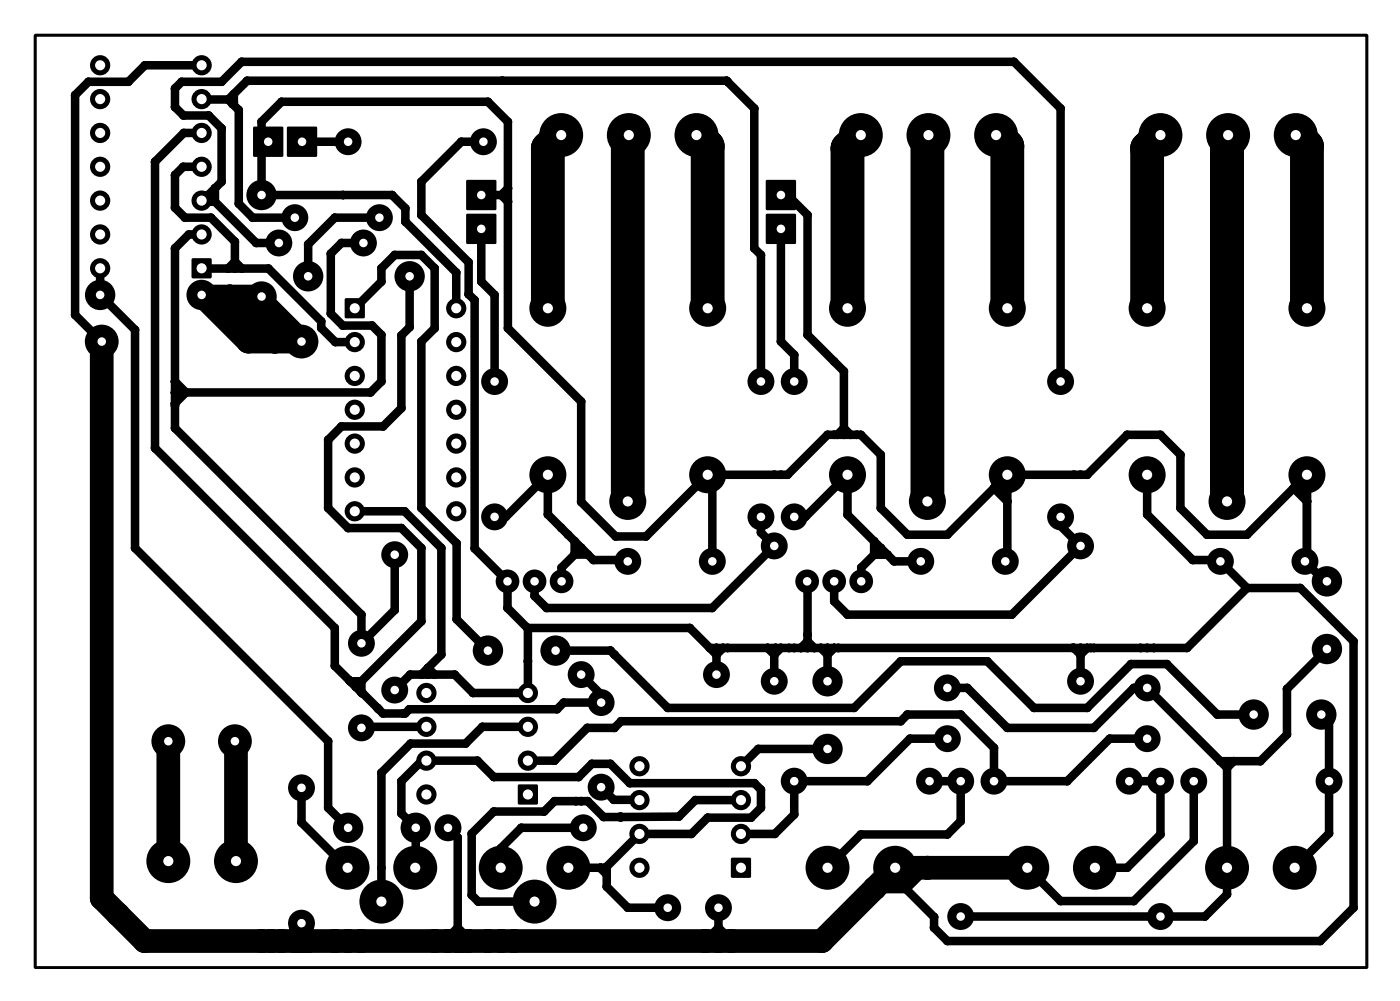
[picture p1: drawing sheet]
<svg xmlns="http://www.w3.org/2000/svg" width="105mm" height="75mm" viewBox="0 0 105 75" stroke-linecap="round" stroke-linejoin="round" font-family="sans-serif">
<g fill="#000">
<path d="M19 9.5h2.2v2.2h-2.2z" fill-rule="evenodd"/>
<path d="M21.6 9.5h2.2v2.2h-2.2z" fill-rule="evenodd"/>
<path d="M35 13.5h2.2v2.2h-2.2z" fill-rule="evenodd"/>
<path d="M35 16.1h2.2v2.2h-2.2z" fill-rule="evenodd"/>
<path d="M57.5 13.5h2.2v2.2h-2.2z" fill-rule="evenodd"/>
<path d="M57.5 16.1h2.2v2.2h-2.2z" fill-rule="evenodd"/>
<path d="M14.4 19.4h1.5v1.5h-1.5z" fill-rule="evenodd"/>
<path d="M25.9 22.4h1.5v1.5h-1.5z" fill-rule="evenodd"/>
<path d="M38.9 58.9h1.5v1.5h-1.5z" fill-rule="evenodd"/>
<path d="M54.9 64.4h1.5v1.5h-1.5z" fill-rule="evenodd"/>
<circle cx="5.6" cy="7.1" r=".32"/>
<circle cx="6.6" cy="6.1" r=".32"/>
<circle cx="7.5" cy="12.5" r=".76"/>
<circle cx="7.5" cy="4.9" r=".76"/>
<circle cx="7.5" cy="10" r=".76"/>
<circle cx="7.5" cy="17.6" r=".76"/>
<circle cx="7.5" cy="7.4" r=".76"/>
<circle cx="7.5" cy="15.1" r=".76"/>
<circle cx="9.6" cy="6.1" r=".32"/>
<circle cx="10.9" cy="4.9" r=".32"/>
<circle cx="11.6" cy="12.1" r=".32"/>
<circle cx="13.1" cy="18.6" r=".32"/>
<circle cx="13.1" cy="15.6" r=".32"/>
<circle cx="13.1" cy="8" r=".32"/>
<circle cx="13.1" cy="13.1" r=".32"/>
<circle cx="13.1" cy="6.6" r=".32"/>
<circle cx="13.6" cy="6.1" r=".32"/>
<circle cx="13.8" cy="12.5" r=".32"/>
<circle cx="13.8" cy="8.7" r=".32"/>
<circle cx="13.8" cy="10" r=".32"/>
<circle cx="13.9" cy="16.3" r=".32"/>
<circle cx="14.2" cy="17.6" r=".32"/>
<circle cx="15.1" cy="7.4" r=".76"/>
<circle cx="15.1" cy="12.5" r=".76"/>
<circle cx="15.1" cy="17.6" r=".76"/>
<circle cx="15.1" cy="4.9" r=".76"/>
<circle cx="15.1" cy="10" r=".76"/>
<circle cx="15.1" cy="15.1" r=".76"/>
<circle cx="15.2" cy="7.5" r=".32"/>
<circle cx="15.2" cy="15.1" r=".32"/>
<circle cx="15.6" cy="14.6" r=".32"/>
<circle cx="15.7" cy="8.7" r=".32"/>
<circle cx="15.8" cy="16.3" r=".32"/>
<circle cx="16.1" cy="14.1" r=".32"/>
<circle cx="16.1" cy="15.1" r=".32"/>
<circle cx="16.6" cy="6.1" r=".32"/>
<circle cx="16.6" cy="13.6" r=".32"/>
<circle cx="16.6" cy="9.6" r=".32"/>
<circle cx="17.1" cy="7.5" r=".32"/>
<circle cx="17.5" cy="7.8" r=".32"/>
<circle cx="17.6" cy="7.7" r=".32"/>
<circle cx="17.6" cy="7.1" r=".32"/>
<circle cx="17.6" cy="18.1" r=".32"/>
<circle cx="17.6" cy="19.6" r=".32"/>
<circle cx="17.9" cy="15.3" r=".32"/>
<circle cx="17.9" cy="8.3" r=".32"/>
<circle cx="18.1" cy="4.6" r=".32"/>
<circle cx="18.6" cy="6.1" r=".32"/>
<circle cx="19" cy="16.3" r=".32"/>
<circle cx="19.2" cy="18.2" r=".32"/>
<circle cx="19.6" cy="14.6" r="1.14"/>
<circle cx="19.6" cy="10.6" r=".32"/>
<circle cx="19.6" cy="9.1" r=".32"/>
<circle cx="20.9" cy="18.2" r="1.01"/>
<circle cx="21.1" cy="7.6" r=".32"/>
<circle cx="22.1" cy="16.3" r="1.01"/>
<circle cx="23.1" cy="18.3" r=".32"/>
<circle cx="24.8" cy="19" r=".32"/>
<circle cx="25.1" cy="16.3" r=".32"/>
<circle cx="25.6" cy="18.2" r=".32"/>
<circle cx="25.8" cy="14.6" r=".32"/>
<circle cx="26.1" cy="10.6" r="1.01"/>
<circle cx="27.3" cy="18.2" r="1.01"/>
<circle cx="28.5" cy="16.3" r="1.01"/>
<circle cx="29.4" cy="14.6" r=".32"/>
<circle cx="29.6" cy="19.1" r=".32"/>
<circle cx="30.4" cy="15.6" r=".32"/>
<circle cx="30.4" cy="16.6" r=".32"/>
<circle cx="31.6" cy="16.1" r=".32"/>
<circle cx="31.6" cy="19.1" r=".32"/>
<circle cx="31.6" cy="13.6" r=".32"/>
<circle cx="34.6" cy="10.6" r=".32"/>
<circle cx="35.2" cy="19.7" r=".32"/>
<circle cx="36.3" cy="10.6" r="1.01"/>
<circle cx="36.6" cy="7.6" r=".32"/>
<circle cx="37.6" cy="14.6" r=".32"/>
<circle cx="37.7" cy="6.1" r=".32"/>
<circle cx="38.1" cy="15.1" r=".32"/>
<circle cx="38.1" cy="14.1" r=".32"/>
<circle cx="38.1" cy="9.1" r=".32"/>
<circle cx="41.1" cy="11.1" r="1.27"/>
<circle cx="42.1" cy="10.1" r="1.65"/>
<circle cx="47.1" cy="10.2" r="1.27"/>
<circle cx="47.2" cy="10.1" r="1.65"/>
<circle cx="52.3" cy="10.1" r="1.65"/>
<circle cx="53.1" cy="11" r="1.27"/>
<circle cx="54.6" cy="6.1" r=".32"/>
<circle cx="56.6" cy="8.1" r=".32"/>
<circle cx="56.6" cy="18.6" r=".32"/>
<circle cx="57.1" cy="19.1" r=".32"/>
<circle cx="59.1" cy="14.6" r=".32"/>
<circle cx="60.6" cy="16.1" r=".32"/>
<circle cx="63.6" cy="11.1" r="1.27"/>
<circle cx="64.6" cy="10.1" r="1.65"/>
<circle cx="69.6" cy="10.2" r="1.27"/>
<circle cx="69.7" cy="10.1" r="1.65"/>
<circle cx="74.8" cy="10.1" r="1.65"/>
<circle cx="75.6" cy="11" r="1.27"/>
<circle cx="76.1" cy="4.6" r=".32"/>
<circle cx="79.6" cy="8.1" r=".32"/>
<circle cx="86.1" cy="11.1" r="1.27"/>
<circle cx="87.1" cy="10.1" r="1.65"/>
<circle cx="92.1" cy="10.2" r="1.27"/>
<circle cx="92.2" cy="10.1" r="1.65"/>
<circle cx="97.3" cy="10.1" r="1.65"/>
<circle cx="98.1" cy="11" r="1.27"/>
<circle cx="5.6" cy="23.6" r=".32"/>
<circle cx="7.5" cy="22.1" r="1.14"/>
<circle cx="7.5" cy="20.1" r=".76"/>
<circle cx="7.6" cy="25.6" r="1.27"/>
<circle cx="10.1" cy="24.8" r=".32"/>
<circle cx="11.6" cy="33.6" r=".32"/>
<circle cx="13.1" cy="29.5" r=".32"/>
<circle cx="13.1" cy="32.1" r=".32"/>
<circle cx="13.1" cy="28.6" r=".32"/>
<circle cx="13.1" cy="30.4" r=".32"/>
<circle cx="13.1" cy="30.3" r=".32"/>
<circle cx="13.2" cy="29.5" r=".32"/>
<circle cx="14" cy="29.5" r=".32"/>
<circle cx="15.1" cy="22.1" r="1.14"/>
<circle cx="15.2" cy="20.2" r=".32"/>
<circle cx="15.3" cy="22.3" r=".89"/>
<circle cx="17.1" cy="20.2" r=".32"/>
<circle cx="17.1" cy="20.1" r=".32"/>
<circle cx="17.3" cy="22.3" r=".89"/>
<circle cx="17.6" cy="20.2" r=".32"/>
<circle cx="18.2" cy="20.2" r=".32"/>
<circle cx="18.6" cy="25.6" r=".89"/>
<circle cx="19.6" cy="22.3" r="1.14"/>
<circle cx="19.6" cy="22.6" r=".89"/>
<circle cx="20.2" cy="20.2" r=".32"/>
<circle cx="20.6" cy="25.6" r=".89"/>
<circle cx="22.6" cy="25.6" r="1.27"/>
<circle cx="23.1" cy="20.7" r="1.14"/>
<circle cx="24.1" cy="24.1" r=".32"/>
<circle cx="24.1" cy="24.6" r=".32"/>
<circle cx="24.6" cy="33" r=".32"/>
<circle cx="24.6" cy="38.1" r=".32"/>
<circle cx="24.8" cy="23.5" r=".32"/>
<circle cx="25.2" cy="25.7" r=".32"/>
<circle cx="25.6" cy="32" r=".32"/>
<circle cx="25.7" cy="24.4" r=".32"/>
<circle cx="26.1" cy="39.6" r=".32"/>
<circle cx="26.6" cy="35.8" r=".76"/>
<circle cx="26.6" cy="30.8" r=".76"/>
<circle cx="26.6" cy="25.7" r=".76"/>
<circle cx="26.6" cy="38.4" r=".76"/>
<circle cx="26.6" cy="28.2" r=".76"/>
<circle cx="26.6" cy="33.3" r=".76"/>
<circle cx="27.8" cy="29.5" r=".32"/>
<circle cx="27.9" cy="24.4" r=".32"/>
<circle cx="28.6" cy="20.1" r=".32"/>
<circle cx="28.6" cy="25.1" r=".32"/>
<circle cx="28.6" cy="28.6" r=".32"/>
<circle cx="28.6" cy="21.1" r=".32"/>
<circle cx="28.8" cy="32" r=".32"/>
<circle cx="30.1" cy="30.6" r=".32"/>
<circle cx="30.1" cy="25.2" r=".32"/>
<circle cx="30.1" cy="39.6" r=".32"/>
<circle cx="30.4" cy="38.4" r=".32"/>
<circle cx="30.8" cy="20.7" r="1.14"/>
<circle cx="30.8" cy="24.6" r=".32"/>
<circle cx="31.6" cy="25.6" r=".32"/>
<circle cx="31.6" cy="38.1" r=".32"/>
<circle cx="32.6" cy="24.6" r=".32"/>
<circle cx="32.6" cy="20.1" r=".32"/>
<circle cx="34.3" cy="35.8" r=".76"/>
<circle cx="34.3" cy="28.2" r=".76"/>
<circle cx="34.3" cy="25.7" r=".76"/>
<circle cx="34.3" cy="30.8" r=".76"/>
<circle cx="34.3" cy="23.1" r=".76"/>
<circle cx="34.3" cy="38.4" r=".76"/>
<circle cx="34.3" cy="33.3" r=".76"/>
<circle cx="34.3" cy="20.5" r=".32"/>
<circle cx="35.2" cy="22.1" r=".32"/>
<circle cx="35.6" cy="22.5" r=".32"/>
<circle cx="36.1" cy="21.1" r=".32"/>
<circle cx="37.1" cy="38.8" r="1.01"/>
<circle cx="37.1" cy="28.6" r="1.01"/>
<circle cx="37.1" cy="22.1" r=".32"/>
<circle cx="38" cy="38.8" r=".32"/>
<circle cx="38.1" cy="24.6" r=".32"/>
<circle cx="41.1" cy="35.6" r="1.39"/>
<circle cx="41.1" cy="23.1" r="1.39"/>
<circle cx="41.1" cy="38.6" r=".32"/>
<circle cx="42.1" cy="39.6" r=".32"/>
<circle cx="43.6" cy="37.7" r=".32"/>
<circle cx="43.6" cy="30.1" r=".32"/>
<circle cx="43.6" cy="37.6" r=".32"/>
<circle cx="47.1" cy="37.6" r="1.39"/>
<circle cx="53.1" cy="23.1" r="1.39"/>
<circle cx="53.1" cy="35.6" r="1.39"/>
<circle cx="53.5" cy="36" r=".32"/>
<circle cx="57.1" cy="38.8" r="1.01"/>
<circle cx="57.1" cy="28.6" r="1.01"/>
<circle cx="57.1" cy="40" r=".32"/>
<circle cx="58.1" cy="35.6" r=".32"/>
<circle cx="58.6" cy="35.6" r=".32"/>
<circle cx="58.6" cy="25.6" r=".32"/>
<circle cx="59.1" cy="35.6" r=".32"/>
<circle cx="59.6" cy="38.8" r="1.01"/>
<circle cx="59.6" cy="28.6" r="1.01"/>
<circle cx="59.6" cy="26.6" r=".32"/>
<circle cx="60.5" cy="38.8" r=".32"/>
<circle cx="60.6" cy="25.1" r=".32"/>
<circle cx="62.1" cy="32.6" r=".32"/>
<circle cx="62.6" cy="27.1" r=".32"/>
<circle cx="62.6" cy="32.6" r=".32"/>
<circle cx="62.9" cy="32.6" r=".32"/>
<circle cx="63.4" cy="32.6" r=".32"/>
<circle cx="63.4" cy="27.9" r=".32"/>
<circle cx="63.4" cy="32.1" r=".32"/>
<circle cx="63.6" cy="35.6" r="1.39"/>
<circle cx="63.6" cy="23.1" r="1.39"/>
<circle cx="63.6" cy="38.6" r=".32"/>
<circle cx="63.9" cy="32.6" r=".32"/>
<circle cx="64.3" cy="32.6" r=".32"/>
<circle cx="64.6" cy="32.6" r=".32"/>
<circle cx="66.1" cy="38.1" r=".32"/>
<circle cx="66.1" cy="34.1" r=".32"/>
<circle cx="69.6" cy="37.6" r="1.39"/>
<circle cx="74.6" cy="36.6" r=".32"/>
<circle cx="75.6" cy="35.6" r="1.39"/>
<circle cx="75.6" cy="23.1" r="1.39"/>
<circle cx="75.6" cy="37.6" r=".32"/>
<circle cx="79.6" cy="38.8" r="1.01"/>
<circle cx="79.6" cy="28.6" r="1.01"/>
<circle cx="79.6" cy="39.5" r=".32"/>
<circle cx="80.6" cy="35.6" r=".32"/>
<circle cx="81.1" cy="35.6" r=".32"/>
<circle cx="81.6" cy="35.6" r=".32"/>
<circle cx="84.6" cy="32.6" r=".32"/>
<circle cx="86.1" cy="23.1" r="1.39"/>
<circle cx="86.1" cy="35.6" r="1.39"/>
<circle cx="86.1" cy="38.6" r=".32"/>
<circle cx="87.1" cy="32.6" r=".32"/>
<circle cx="88.6" cy="34.1" r=".32"/>
<circle cx="88.6" cy="38.1" r=".32"/>
<circle cx="92.1" cy="37.6" r="1.39"/>
<circle cx="97.1" cy="36.6" r=".32"/>
<circle cx="98.1" cy="23.1" r="1.39"/>
<circle cx="98.1" cy="35.6" r="1.39"/>
<circle cx="98.1" cy="37.6" r=".32"/>
<circle cx="10.1" cy="41.1" r=".32"/>
<circle cx="12.6" cy="55.6" r="1.27"/>
<circle cx="17.6" cy="55.6" r="1.27"/>
<circle cx="17.7" cy="55.7" r=".89"/>
<circle cx="22.6" cy="59.1" r="1.01"/>
<circle cx="24.6" cy="55.6" r=".32"/>
<circle cx="25.1" cy="50" r=".32"/>
<circle cx="25.1" cy="47.1" r=".32"/>
<circle cx="26.2" cy="51.1" r=".32"/>
<circle cx="26.3" cy="51.1" r=".32"/>
<circle cx="26.7" cy="51.6" r=".32"/>
<circle cx="27.1" cy="54.6" r="1.01"/>
<circle cx="27.1" cy="48.3" r="1.01"/>
<circle cx="27.1" cy="52" r=".32"/>
<circle cx="27.1" cy="51.1" r=".32"/>
<circle cx="27.1" cy="46.1" r=".32"/>
<circle cx="27.2" cy="54.6" r=".32"/>
<circle cx="27.2" cy="52.1" r=".32"/>
<circle cx="27.2" cy="52" r=".32"/>
<circle cx="28.3" cy="53.1" r=".32"/>
<circle cx="28.4" cy="53.2" r=".32"/>
<circle cx="28.6" cy="58" r=".32"/>
<circle cx="28.8" cy="53.6" r=".32"/>
<circle cx="29.6" cy="51.8" r="1.01"/>
<circle cx="29.6" cy="41.6" r="1.01"/>
<circle cx="29.6" cy="45.8" r=".32"/>
<circle cx="30.1" cy="58.6" r=".32"/>
<circle cx="30.3" cy="53.6" r=".32"/>
<circle cx="30.4" cy="53.6" r=".32"/>
<circle cx="30.7" cy="53.2" r=".32"/>
<circle cx="30.8" cy="50.6" r=".32"/>
<circle cx="30.8" cy="55.8" r=".32"/>
<circle cx="31.6" cy="46.6" r=".32"/>
<circle cx="31.6" cy="50.6" r=".32"/>
<circle cx="31.6" cy="41.1" r=".32"/>
<circle cx="31.7" cy="57.1" r=".32"/>
<circle cx="32" cy="54.6" r=".76"/>
<circle cx="32" cy="57.1" r=".76"/>
<circle cx="32" cy="59.6" r=".76"/>
<circle cx="32" cy="52" r=".76"/>
<circle cx="32.1" cy="50.1" r=".32"/>
<circle cx="32.1" cy="50.6" r=".32"/>
<circle cx="32.6" cy="50.6" r=".32"/>
<circle cx="33.1" cy="49.1" r=".32"/>
<circle cx="33.1" cy="41.1" r=".32"/>
<circle cx="34.1" cy="50.6" r=".32"/>
<circle cx="34.3" cy="46.5" r=".32"/>
<circle cx="34.3" cy="40.8" r=".32"/>
<circle cx="35" cy="55.8" r=".32"/>
<circle cx="35.5" cy="52" r=".32"/>
<circle cx="35.6" cy="41.2" r=".32"/>
<circle cx="35.8" cy="57.1" r=".32"/>
<circle cx="36.2" cy="54.6" r=".32"/>
<circle cx="36.6" cy="48.8" r="1.14"/>
<circle cx="37.1" cy="58.3" r=".32"/>
<circle cx="38.1" cy="43.6" r=".89"/>
<circle cx="38.1" cy="45.6" r=".32"/>
<circle cx="39.6" cy="47.2" r=".32"/>
<circle cx="39.6" cy="57.1" r=".76"/>
<circle cx="39.6" cy="54.6" r=".76"/>
<circle cx="39.6" cy="52" r=".76"/>
<circle cx="39.6" cy="47.1" r=".32"/>
<circle cx="39.6" cy="49.6" r=".32"/>
<circle cx="40.1" cy="43.6" r=".89"/>
<circle cx="40.1" cy="44.7" r=".32"/>
<circle cx="41" cy="45.6" r=".32"/>
<circle cx="41.6" cy="57.1" r=".32"/>
<circle cx="41.7" cy="48.8" r="1.14"/>
<circle cx="41.8" cy="53.2" r=".32"/>
<circle cx="42.2" cy="43.6" r=".89"/>
<circle cx="42.2" cy="42.6" r=".32"/>
<circle cx="42.3" cy="52.7" r=".32"/>
<circle cx="42.6" cy="40.1" r=".32"/>
<circle cx="43.1" cy="41.6" r=".32"/>
<circle cx="43.1" cy="40.6" r=".32"/>
<circle cx="43.4" cy="58.3" r=".32"/>
<circle cx="43.6" cy="50.6" r="1.01"/>
<circle cx="43.6" cy="41.1" r=".32"/>
<circle cx="44.1" cy="54.6" r=".32"/>
<circle cx="44.1" cy="41.6" r=".32"/>
<circle cx="44.4" cy="57.3" r=".32"/>
<circle cx="44.6" cy="42" r=".32"/>
<circle cx="45.1" cy="52.7" r="1.01"/>
<circle cx="45.1" cy="59.1" r="1.01"/>
<circle cx="45.1" cy="52.1" r=".32"/>
<circle cx="45.8" cy="57.3" r=".32"/>
<circle cx="45.8" cy="48.8" r=".32"/>
<circle cx="46.1" cy="49.1" r=".32"/>
<circle cx="46.1" cy="54.6" r=".32"/>
<circle cx="46.2" cy="40.3" r=".32"/>
<circle cx="46.6" cy="54.1" r=".32"/>
<circle cx="47" cy="42" r=".32"/>
<circle cx="47.1" cy="42.1" r="1.01"/>
<circle cx="47.3" cy="58.8" r=".32"/>
<circle cx="48" cy="57.5" r=".76"/>
<circle cx="48.5" cy="40.3" r=".32"/>
<circle cx="50.1" cy="53.1" r=".32"/>
<circle cx="51.8" cy="47.1" r=".32"/>
<circle cx="53.3" cy="48.6" r=".32"/>
<circle cx="53.5" cy="45.6" r=".32"/>
<circle cx="53.5" cy="42.1" r="1.01"/>
<circle cx="53.8" cy="50.6" r="1.01"/>
<circle cx="53.8" cy="49.1" r=".32"/>
<circle cx="53.8" cy="48.6" r=".32"/>
<circle cx="54.3" cy="48.6" r=".32"/>
<circle cx="54.6" cy="48.6" r=".32"/>
<circle cx="55.6" cy="57.5" r=".76"/>
<circle cx="56.6" cy="58.8" r=".32"/>
<circle cx="56.9" cy="56.2" r=".32"/>
<circle cx="57.1" cy="59.3" r=".32"/>
<circle cx="57.6" cy="48.6" r=".32"/>
<circle cx="58" cy="51" r=".32"/>
<circle cx="58.1" cy="41" r="1.01"/>
<circle cx="58.1" cy="51.1" r="1.01"/>
<circle cx="58.1" cy="49.1" r=".32"/>
<circle cx="58.1" cy="51" r=".32"/>
<circle cx="58.1" cy="48.7" r=".32"/>
<circle cx="58.2" cy="48.6" r=".32"/>
<circle cx="58.3" cy="51" r=".32"/>
<circle cx="58.6" cy="48.6" r=".32"/>
<circle cx="59.2" cy="48.6" r=".32"/>
<circle cx="59.6" cy="58.6" r="1.01"/>
<circle cx="59.6" cy="48.6" r=".32"/>
<circle cx="60.1" cy="48.6" r=".32"/>
<circle cx="60.6" cy="43.6" r=".89"/>
<circle cx="60.6" cy="43.7" r=".32"/>
<circle cx="60.6" cy="48.1" r=".32"/>
<circle cx="60.6" cy="48.6" r=".32"/>
<circle cx="60.6" cy="47.6" r=".32"/>
<circle cx="61.1" cy="48.6" r=".32"/>
<circle cx="61.6" cy="48.6" r=".32"/>
<circle cx="62.1" cy="51.1" r="1.14"/>
<circle cx="62.1" cy="56.2" r="1.14"/>
<circle cx="62.1" cy="48.6" r=".32"/>
<circle cx="62.1" cy="49.1" r=".32"/>
<circle cx="62.6" cy="43.6" r=".89"/>
<circle cx="62.6" cy="45.1" r=".32"/>
<circle cx="62.6" cy="48.6" r=".32"/>
<circle cx="63" cy="48.6" r=".32"/>
<circle cx="63.6" cy="46.1" r=".32"/>
<circle cx="64.1" cy="53.1" r=".32"/>
<circle cx="64.7" cy="43.6" r=".89"/>
<circle cx="64.7" cy="42.6" r=".32"/>
<circle cx="65.1" cy="58.6" r=".32"/>
<circle cx="65.6" cy="41.6" r=".32"/>
<circle cx="65.6" cy="40.6" r=".32"/>
<circle cx="66.1" cy="41.1" r=".32"/>
<circle cx="66.6" cy="41.6" r=".32"/>
<circle cx="67.1" cy="42.1" r=".32"/>
<circle cx="67.6" cy="49.6" r=".32"/>
<circle cx="67.6" cy="54.1" r=".32"/>
<circle cx="68.1" cy="53.6" r=".32"/>
<circle cx="68.1" cy="40.1" r=".32"/>
<circle cx="68.3" cy="55.4" r=".32"/>
<circle cx="69.1" cy="42.1" r="1.01"/>
<circle cx="69.8" cy="58.6" r="1.01"/>
<circle cx="71.1" cy="55.5" r="1.01"/>
<circle cx="71.1" cy="51.6" r="1.01"/>
<circle cx="71.1" cy="40.1" r=".32"/>
<circle cx="72.1" cy="58.6" r="1.01"/>
<circle cx="72.1" cy="53.6" r=".32"/>
<circle cx="72.6" cy="51.6" r=".32"/>
<circle cx="74.1" cy="49.6" r=".32"/>
<circle cx="74.6" cy="58.6" r="1.01"/>
<circle cx="74.6" cy="56.1" r=".32"/>
<circle cx="75.5" cy="42.1" r="1.01"/>
<circle cx="75.6" cy="42" r=".32"/>
<circle cx="75.6" cy="54.6" r=".32"/>
<circle cx="76" cy="46.1" r=".32"/>
<circle cx="77.6" cy="53.1" r=".32"/>
<circle cx="80.1" cy="58.6" r=".32"/>
<circle cx="80.5" cy="48.6" r=".32"/>
<circle cx="80.6" cy="48.6" r=".32"/>
<circle cx="81.1" cy="51.1" r="1.01"/>
<circle cx="81.1" cy="41" r="1.01"/>
<circle cx="81.1" cy="48.6" r=".32"/>
<circle cx="81.1" cy="49.1" r=".32"/>
<circle cx="81.6" cy="53.1" r=".32"/>
<circle cx="81.6" cy="48.6" r=".32"/>
<circle cx="81.9" cy="48.6" r=".32"/>
<circle cx="82.1" cy="48.6" r=".32"/>
<circle cx="82.1" cy="54.6" r=".32"/>
<circle cx="83.3" cy="55.4" r=".32"/>
<circle cx="84.8" cy="58.6" r="1.01"/>
<circle cx="84.9" cy="49.8" r=".32"/>
<circle cx="85.1" cy="51.6" r=".32"/>
<circle cx="85.6" cy="48.6" r=".32"/>
<circle cx="86.1" cy="51.6" r="1.01"/>
<circle cx="86.1" cy="55.5" r="1.01"/>
<circle cx="86.1" cy="48.6" r=".32"/>
<circle cx="86.6" cy="48.6" r=".32"/>
<circle cx="87.1" cy="58.6" r="1.01"/>
<circle cx="87.6" cy="49.8" r=".32"/>
<circle cx="89.1" cy="48.6" r=".32"/>
<circle cx="89.6" cy="42" r=".32"/>
<circle cx="89.6" cy="58.6" r="1.01"/>
<circle cx="90.6" cy="40.1" r=".32"/>
<circle cx="91.4" cy="53.6" r=".32"/>
<circle cx="91.6" cy="42.1" r="1.01"/>
<circle cx="91.6" cy="57.1" r=".32"/>
<circle cx="92" cy="42" r=".32"/>
<circle cx="92.1" cy="57.6" r=".32"/>
<circle cx="92.6" cy="57.1" r=".32"/>
<circle cx="93.6" cy="44.1" r=".32"/>
<circle cx="93.6" cy="40.1" r=".32"/>
<circle cx="94.1" cy="53.6" r="1.14"/>
<circle cx="94.6" cy="57.1" r=".32"/>
<circle cx="96.6" cy="55.1" r=".32"/>
<circle cx="96.6" cy="51.7" r=".32"/>
<circle cx="97.6" cy="44.1" r=".32"/>
<circle cx="98" cy="42.1" r="1.01"/>
<circle cx="98.1" cy="42" r=".32"/>
<circle cx="99.2" cy="53.6" r="1.14"/>
<circle cx="99.5" cy="43.6" r=".32"/>
<circle cx="99.6" cy="43.6" r="1.14"/>
<circle cx="99.6" cy="48.7" r="1.14"/>
<circle cx="99.8" cy="58.6" r="1.01"/>
<circle cx="99.8" cy="54.2" r=".32"/>
<circle cx="101.6" cy="48.1" r=".32"/>
<circle cx="7.6" cy="67.4" r=".89"/>
<circle cx="8.8" cy="68.6" r=".89"/>
<circle cx="10.9" cy="70.6" r=".89"/>
<circle cx="12.6" cy="64.6" r="1.65"/>
<circle cx="12.6" cy="64.6" r="1.52"/>
<circle cx="17.7" cy="64.6" r="1.65"/>
<circle cx="19.6" cy="70.6" r=".89"/>
<circle cx="20.4" cy="70.6" r=".89"/>
<circle cx="21.1" cy="70.6" r=".89"/>
<circle cx="22.1" cy="70.6" r=".89"/>
<circle cx="22.6" cy="69.3" r="1.01"/>
<circle cx="22.6" cy="70.6" r=".89"/>
<circle cx="22.6" cy="69.6" r=".89"/>
<circle cx="22.6" cy="61.7" r=".32"/>
<circle cx="23.1" cy="70.6" r=".89"/>
<circle cx="24.6" cy="60.6" r=".32"/>
<circle cx="25.1" cy="70.6" r=".89"/>
<circle cx="26" cy="65.1" r=".32"/>
<circle cx="26.1" cy="65.1" r="1.65"/>
<circle cx="26.1" cy="62.1" r="1.14"/>
<circle cx="26.1" cy="70.6" r=".89"/>
<circle cx="27.1" cy="70.6" r=".89"/>
<circle cx="27.1" cy="70.6" r=".32"/>
<circle cx="28.6" cy="67.7" r="1.65"/>
<circle cx="28.6" cy="65.1" r=".32"/>
<circle cx="30.1" cy="61.1" r=".32"/>
<circle cx="31.2" cy="65.1" r="1.65"/>
<circle cx="31.2" cy="62.1" r="1.14"/>
<circle cx="31.2" cy="65.1" r=".32"/>
<circle cx="32.6" cy="70.6" r=".89"/>
<circle cx="33.6" cy="62.1" r="1.01"/>
<circle cx="33.6" cy="70.6" r=".89"/>
<circle cx="33.6" cy="70.6" r=".32"/>
<circle cx="33.6" cy="70.4" r=".32"/>
<circle cx="34.4" cy="70.6" r=".89"/>
<circle cx="34.4" cy="70.6" r=".32"/>
<circle cx="34.4" cy="69.6" r=".32"/>
<circle cx="34.4" cy="62.9" r=".32"/>
<circle cx="34.6" cy="70.6" r=".89"/>
<circle cx="35.1" cy="70.6" r=".89"/>
<circle cx="35.1" cy="70.6" r=".32"/>
<circle cx="35.1" cy="70.4" r=".32"/>
<circle cx="35.4" cy="62.6" r=".32"/>
<circle cx="35.4" cy="67.2" r=".32"/>
<circle cx="35.9" cy="67.7" r=".32"/>
<circle cx="36.6" cy="70.6" r=".89"/>
<circle cx="37.1" cy="60.9" r=".32"/>
<circle cx="37.6" cy="65.1" r="1.65"/>
<circle cx="37.6" cy="63.7" r=".32"/>
<circle cx="37.6" cy="70.6" r=".89"/>
<circle cx="38.6" cy="70.6" r=".89"/>
<circle cx="38.6" cy="70.6" r=".32"/>
<circle cx="39.1" cy="62.1" r=".32"/>
<circle cx="40.1" cy="67.7" r="1.65"/>
<circle cx="40.9" cy="60.9" r=".32"/>
<circle cx="41.6" cy="60.1" r=".32"/>
<circle cx="42.7" cy="65.1" r="1.65"/>
<circle cx="43.2" cy="60.1" r=".32"/>
<circle cx="43.6" cy="60.1" r=".32"/>
<circle cx="43.8" cy="62.1" r="1.01"/>
<circle cx="44.1" cy="60.1" r=".32"/>
<circle cx="45.1" cy="65.1" r=".32"/>
<circle cx="45.1" cy="65.2" r=".32"/>
<circle cx="45.3" cy="61.3" r=".32"/>
<circle cx="45.5" cy="65.1" r=".32"/>
<circle cx="45.6" cy="66.6" r=".32"/>
<circle cx="45.6" cy="65.1" r=".32"/>
<circle cx="45.6" cy="65.6" r=".32"/>
<circle cx="46.1" cy="60" r=".32"/>
<circle cx="46.5" cy="61.3" r=".32"/>
<circle cx="46.6" cy="61.3" r=".32"/>
<circle cx="47.1" cy="68.1" r=".32"/>
<circle cx="48" cy="65.1" r=".76"/>
<circle cx="48" cy="62.6" r=".76"/>
<circle cx="48" cy="60.1" r=".76"/>
<circle cx="48" cy="60" r=".32"/>
<circle cx="50.1" cy="68.1" r="1.01"/>
<circle cx="51" cy="61.3" r=".32"/>
<circle cx="51.9" cy="62.6" r=".32"/>
<circle cx="52.2" cy="60.1" r=".32"/>
<circle cx="52.9" cy="70.6" r=".89"/>
<circle cx="52.9" cy="70.6" r=".32"/>
<circle cx="53.1" cy="61.4" r=".32"/>
<circle cx="53.9" cy="70.6" r=".89"/>
<circle cx="53.9" cy="70.6" r=".32"/>
<circle cx="53.9" cy="68.1" r="1.01"/>
<circle cx="53.9" cy="69.6" r=".32"/>
<circle cx="54.9" cy="70.6" r=".89"/>
<circle cx="54.9" cy="70.6" r=".32"/>
<circle cx="55.6" cy="62.6" r=".76"/>
<circle cx="55.6" cy="60.1" r=".76"/>
<circle cx="56.4" cy="61.4" r=".32"/>
<circle cx="57.1" cy="60.6" r=".32"/>
<circle cx="58.2" cy="62.6" r=".32"/>
<circle cx="59.6" cy="61.1" r=".32"/>
<circle cx="61.7" cy="70.6" r=".89"/>
<circle cx="62.1" cy="65.1" r="1.65"/>
<circle cx="64.6" cy="62.6" r=".32"/>
<circle cx="65.7" cy="66.7" r=".89"/>
<circle cx="65.7" cy="66.7" r=".32"/>
<circle cx="67.2" cy="65.1" r="1.65"/>
<circle cx="67.2" cy="65.9" r=".32"/>
<circle cx="68" cy="66.7" r=".32"/>
<circle cx="69.6" cy="65.1" r=".89"/>
<circle cx="69.6" cy="65.1" r=".32"/>
<circle cx="70.1" cy="69.6" r=".32"/>
<circle cx="70.1" cy="68.8" r=".32"/>
<circle cx="71.1" cy="70.6" r=".32"/>
<circle cx="71.1" cy="62.6" r=".32"/>
<circle cx="72.1" cy="68.8" r="1.01"/>
<circle cx="72.1" cy="61.6" r=".32"/>
<circle cx="77.1" cy="65.1" r="1.65"/>
<circle cx="79.6" cy="67.6" r=".32"/>
<circle cx="82.2" cy="65.1" r="1.65"/>
<circle cx="84.6" cy="65.1" r=".32"/>
<circle cx="85.1" cy="67.6" r=".32"/>
<circle cx="87.1" cy="68.8" r="1.01"/>
<circle cx="87.1" cy="62.6" r=".32"/>
<circle cx="89.6" cy="63.1" r=".32"/>
<circle cx="90.5" cy="68.8" r=".32"/>
<circle cx="92.1" cy="65.1" r="1.65"/>
<circle cx="92.1" cy="67.1" r=".32"/>
<circle cx="97.2" cy="65.1" r="1.65"/>
<circle cx="99.1" cy="70.6" r=".32"/>
<circle cx="99.8" cy="62.6" r=".32"/>
<circle cx="101.6" cy="68.1" r=".32"/>
</g>
<path d="M2.6 2.6h100v70h-100z" fill="none" stroke="#000" stroke-width=".2"/>
<path d="M42.1 10.1l-1 1v12M47.2 10.1l-.1 .1v27.4M52.3 10.1l.8 .9v12.1M64.6 10.1l-1 1v12M69.7 10.1l-.1 .1v27.4M74.8 10.1l.8 .9v12.1M87.1 10.1l-1 1v12M92.2 10.1l-.1 .1v27.4M97.3 10.1l.8 .9v12.1" fill="none" stroke="#000" stroke-width="2.5"/>
<path d="M7.6 25.6v41.8l3.3 3.2h16.2M15.1 22.1l3.5 3.5h4l-3-3v-.3h-4.3M17.3 22.3l3.3 3.3M12.6 55.6v9M17.6 55.6l.1 .1v8.9M22.6 69.3v1.3M77.1 65.1h-9.9l-5.5 5.5h-34.6" fill="none" stroke="#000" stroke-width="1.8"/>
<g fill="none" stroke="#000" stroke-width=".64">
<path d="M15.1 17.6h-.9l-1.1 1v13.5l14 14v2.2l2.5-2.5v-4.2M15.1 12.5h-1.3l-.7 .6v2.5l.8 .7h1.9l1.8 1.8v2.1M15.1 4.9h-4.2l-1.3 1.2h-3l-1 1v16.5l2 2M15.1 7.4l2 .1M15.1 10h-1.3l-2.2 2.1v21.5l13.5 13.5v2.9l1.2 1.1M15.6 14.6l.5 .5M16.1 15.1h-.9h-.1l1.5-1.5v-4l-.9-.9h-1.9l-.7-.7v-1.4l.5-.5h3l1.5-1.5h58l3.5 3.5v20.5M16.1 14.1v1M16.1 15.1l3.1 3.1h1.7M17.1 7.5l1.5-1.4h36l2 2v10.5l.5 .5v9.5M17.1 7.5l.4 .3M17.5 7.8l.4 .5v7l1.1 1h3.1"/>
<path d="M17.6 7.1v.6l-.1 .1M19.6 10.6h.5M22.7 10.6h3.4M27.3 18.2h-1.7l-.8 .8v4.5l.9 .9h2.2l.7 .7v3.5l-.8 .9h-14.7M28.5 16.3h-3.4l-2 2v2.4M36.1 14.6h1.5M36.1 17.2v3.9l1 1v6.5M36.3 10.6h-1.7l-3 3v2.5l3.6 3.6v2.4l.4 .4v18.7l2.5 2.4v2l1.5 1.5M37.6 14.6l.5 .5M38.1 14.1l-.5 .5M58.6 14.6h.5l1.5 1.5v9l2.8 2.8v4.7M58.6 17.2v8.4l1 1v2"/>
<path d="M7.5 20.1v2l2.6 2.7v16.3l14.5 14.5v5l1.5 1.5M13.1 28.6l.9 .9-.9 .8M15.1 20.1l5.1 .1 3.9 3.9v.5l1.1 1.1h1.4M17.1 20.2l.5-.6 .6 .6M26.6 23.1l2-2v-1l1-1h2l1 1v4.5l-1 1v12.5l2.7 2.7v5.7l2.3 2.3M26.6 38.4h3.8l2.7 2.7v8l-1.5 1.5M30.8 20.7v3.9l-.7 .6v5.4l-1.3 1.4h-3.2l-1 1v5.1l1.5 1.5h4l1.5 1.5v5.5l-4.9 5M34.3 23.1v-2.6l-3.9-3.9v-1l-1-1h-9.8v-5.5l1.5-1.5h15.5l1.5 1.5v15.5l5.5 5.5v7.6l2.6 2.6h2.3l4.6-4.7M37.1 38.8h.9l3.1-3.2v3l3.5 3.4h2.4l.1 .1M53.1 35.6l.4 .4v6.1M53.1 35.6h6l3-3h2.5l1.5 1.5v4l2 2h3l4.5-4.5M57.1 38.8v1.2l1 1-4.6 4.6h-12.5l-.9-.9v-1.1"/>
<path d="M59.6 38.8h.9l3.1-3.2v3l3.5 3.5h2M62.9 32.6l.5-.5 .5 .5M74.6 36.6l1 1M75.6 35.6h6l3-3h2.5l1.5 1.5v4l2 2h3l3.5-3.5M75.6 35.6v6.4l-.1 .1M79.6 38.8v.7l1.5 1.5-5.1 5.1h-12.4l-1-1v-1.5M86.1 35.6v3l3.5 3.4h2.4l-.4 .1 2 2M97.1 36.6l1 1M97.1 36.6l1-1v6.4l-.1 .1 1.5 1.5h.1M22.6 59.1v2.6l3.5 3.4M26.3 51.1h.8v.9M26.3 51.1l.4 .5"/>
<path d="M26.7 51.6l.4 .4M32 54.6h-4.8h-.1M32.1 50.6v-.5l.5 .5M39.6 54.6h-3.4l-1.2 1.2h-4.2l-2.2 2.2v9.7M39.6 47.1h12.2l1.5 1.5M39.6 47.1v4.9h-4.1l-1.4-1.4h-3.3l-1.2 1.2M41.7 48.8h4.1l4.3 4.3h14l3.5-3.5h6.5l3.5 3.5h4l3.3-3.3h2.7l3.8 3.8h2.7M43.1 40.6v1h1M43.6 50.6l1.5 1.5v.6h-2.8l-.5 .5h-11.1l-.3 .4h-1.6l-1.7-1.6M43.6 41.1l-1.4 1.5v1M45.1 59.1l1 .9 1.9 .1M53.3 48.6l.5 .5 .5-.5"/>
<path d="M53.8 48.6v2M57.6 48.6l.5 .5 .5-.5M58 51h.3l-.2 .1zM58.2 48.6l-.1 .1v2.4M60.1 48.6l.5-.5 .5 .5M60.6 43.6v5M61.6 48.6l.5 .5 .5-.5M62.1 56.2h-5.2l-1.3 1.3M62.1 48.6v2.5M65.6 40.6v1h1M66.1 41.1l-1.4 1.5v1M69.8 58.6h2.3v3l-1 1h-6.5l-2.5 2.5"/>
<path d="M71.1 55.4h-2.8l-3.2 3.2h-5.5v2.5l-1.4 1.5h-2.6M71.1 51.6h1.5l3 3h6.5l3-3h1l6 6M80.6 48.6l.5 .5 .5-.5M81.1 48.6v2.5M84.8 58.6h2.3v4l-2.5 2.5h-2.4M86.1 55.4h-2.8l-3.2 3.2h-5.5v-2.5l-2.5-2.5h-4l-.5 .5h-21l-.5 .5h-2l-2.5 2.5h-2M89.6 58.6v4.5l-4.5 4.5h-5.5l-2.5-2.5M92.1 57.6v9.5l-1.6 1.7h-18.4M92.6 57.1l-.5 .5M93.6 44.1h4l4 4v20l-2.5 2.5h-28l-1-1v-.8l-2.9-2.9v-.8M93.6 44.1l-4.5 4.5h-35.8M99.2 53.6l.6 .6v8.4l-2.6 2.5"/>
<path d="M99.6 48.7l-3 3v3.4l-2 2h-3M27.1 70.6h.1M31.2 65.1v-3l-1.1-1v-2.5l1.6-1.5h4.1l1.3 1.2h6.3l1-1h1.4l1.5 1.5h9.3l.5 .5v1.3l-.7 .8h-3.3l-1.2 1.2h-3.9l-2.5 2.5h-2.8M33.6 70.6v-.2l.8-.8 .7 .8v.2M33.6 62.1l.8 .8v7.7M43.8 62.1h-4.7l-1.5 1.6v1.4M45.1 65.1l.5 .5M45.6 65.1v1.5l1.5 1.5h3M52.9 70.6l1-1 1 1M53.9 68.1v2.5M55.6 60.1h-3.4l-1.2 1.2h-5.7l-1.2-1.2h-2.5l-.7 .8h-3.8l-1.7 1.7v4.6l.5 .5h4.2M69.6 65.1l-1.6 1.6h-2.3"/>
</g>
<g fill="#000">
<circle cx="38.6" cy="70.6" r=".32"/>
<circle cx="46.5" cy="61.3" r=".32"/>
<circle cx="46.6" cy="61.3" r=".32"/>
<circle cx="68" cy="66.7" r=".32"/>
</g>
<circle cx="12.6" cy="64.6" r=".38" fill="#fff"/>
<circle cx="17.7" cy="64.6" r="1.52" fill="#000"/>
<circle cx="17.7" cy="64.6" r=".38" fill="#fff"/>
<circle cx="42.1" cy="10.1" r="1.52" fill="#000"/>
<circle cx="42.1" cy="10.1" r=".38" fill="#fff"/>
<circle cx="47.2" cy="10.1" r="1.52" fill="#000"/>
<circle cx="47.2" cy="10.1" r=".38" fill="#fff"/>
<circle cx="52.3" cy="10.1" r="1.52" fill="#000"/>
<circle cx="52.3" cy="10.1" r=".38" fill="#fff"/>
<circle cx="87.1" cy="10.1" r="1.52" fill="#000"/>
<circle cx="87.1" cy="10.1" r=".38" fill="#fff"/>
<circle cx="92.2" cy="10.1" r="1.52" fill="#000"/>
<circle cx="92.2" cy="10.1" r=".38" fill="#fff"/>
<circle cx="97.3" cy="10.1" r="1.52" fill="#000"/>
<circle cx="97.3" cy="10.1" r=".38" fill="#fff"/>
<circle cx="64.6" cy="10.1" r="1.52" fill="#000"/>
<circle cx="64.6" cy="10.1" r=".38" fill="#fff"/>
<circle cx="69.7" cy="10.1" r="1.52" fill="#000"/>
<circle cx="69.7" cy="10.1" r=".38" fill="#fff"/>
<circle cx="74.8" cy="10.1" r="1.52" fill="#000"/>
<circle cx="74.8" cy="10.1" r=".38" fill="#fff"/>
<circle cx="41.1" cy="35.6" r="1.27" fill="#000"/>
<circle cx="41.1" cy="35.6" r=".38" fill="#fff"/>
<circle cx="53.1" cy="35.6" r="1.27" fill="#000"/>
<circle cx="53.1" cy="35.6" r=".38" fill="#fff"/>
<circle cx="47.1" cy="37.6" r="1.27" fill="#000"/>
<circle cx="47.1" cy="37.6" r=".38" fill="#fff"/>
<circle cx="53.1" cy="23.1" r="1.27" fill="#000"/>
<circle cx="53.1" cy="23.1" r=".38" fill="#fff"/>
<circle cx="41.1" cy="23.1" r="1.27" fill="#000"/>
<circle cx="41.1" cy="23.1" r=".38" fill="#fff"/>
<circle cx="63.6" cy="35.6" r="1.27" fill="#000"/>
<circle cx="63.6" cy="35.6" r=".38" fill="#fff"/>
<circle cx="75.6" cy="35.6" r="1.27" fill="#000"/>
<circle cx="75.6" cy="35.6" r=".38" fill="#fff"/>
<circle cx="69.6" cy="37.6" r="1.27" fill="#000"/>
<circle cx="69.6" cy="37.6" r=".38" fill="#fff"/>
<circle cx="75.6" cy="23.1" r="1.27" fill="#000"/>
<circle cx="75.6" cy="23.1" r=".38" fill="#fff"/>
<circle cx="63.6" cy="23.1" r="1.27" fill="#000"/>
<circle cx="63.6" cy="23.1" r=".38" fill="#fff"/>
<circle cx="86.1" cy="35.6" r="1.27" fill="#000"/>
<circle cx="86.1" cy="35.6" r=".38" fill="#fff"/>
<circle cx="98.1" cy="35.6" r="1.27" fill="#000"/>
<circle cx="98.1" cy="35.6" r=".38" fill="#fff"/>
<circle cx="92.1" cy="37.6" r="1.27" fill="#000"/>
<circle cx="92.1" cy="37.6" r=".38" fill="#fff"/>
<circle cx="98.1" cy="23.1" r="1.27" fill="#000"/>
<circle cx="98.1" cy="23.1" r=".38" fill="#fff"/>
<circle cx="86.1" cy="23.1" r="1.27" fill="#000"/>
<circle cx="86.1" cy="23.1" r=".38" fill="#fff"/>
<circle cx="62.1" cy="65.1" r="1.52" fill="#000"/>
<circle cx="62.1" cy="65.1" r=".38" fill="#fff"/>
<circle cx="67.2" cy="65.1" r="1.52" fill="#000"/>
<circle cx="67.2" cy="65.1" r=".38" fill="#fff"/>
<circle cx="77.1" cy="65.1" r="1.52" fill="#000"/>
<circle cx="77.1" cy="65.1" r=".38" fill="#fff"/>
<circle cx="82.2" cy="65.1" r="1.52" fill="#000"/>
<circle cx="82.2" cy="65.1" r=".38" fill="#fff"/>
<circle cx="92.1" cy="65.1" r="1.52" fill="#000"/>
<circle cx="92.1" cy="65.1" r=".38" fill="#fff"/>
<circle cx="97.2" cy="65.1" r="1.52" fill="#000"/>
<circle cx="97.2" cy="65.1" r=".38" fill="#fff"/>
<circle cx="12.6" cy="55.6" r="1.14" fill="#000"/>
<circle cx="12.6" cy="55.6" r=".32" fill="#fff"/>
<circle cx="17.6" cy="55.6" r="1.14" fill="#000"/>
<circle cx="17.6" cy="55.6" r=".32" fill="#fff"/>
<circle cx="7.6" cy="25.6" r="1.14" fill="#000"/>
<circle cx="7.6" cy="25.6" r=".32" fill="#fff"/>
<circle cx="22.6" cy="25.6" r="1.14" fill="#000"/>
<circle cx="22.6" cy="25.6" r=".32" fill="#fff"/>
<circle cx="72.1" cy="58.6" r=".89" fill="#000"/>
<circle cx="72.1" cy="58.6" r=".32" fill="#fff"/>
<circle cx="72.1" cy="68.8" r=".89" fill="#000"/>
<circle cx="72.1" cy="68.8" r=".32" fill="#fff"/>
<circle cx="87.1" cy="58.6" r=".89" fill="#000"/>
<circle cx="87.1" cy="58.6" r=".32" fill="#fff"/>
<circle cx="87.1" cy="68.8" r=".89" fill="#000"/>
<circle cx="87.1" cy="68.8" r=".32" fill="#fff"/>
<circle cx="89.6" cy="58.6" r=".89" fill="#000"/>
<circle cx="89.6" cy="58.6" r=".32" fill="#fff"/>
<circle cx="99.8" cy="58.6" r=".89" fill="#000"/>
<circle cx="99.8" cy="58.6" r=".32" fill="#fff"/>
<circle cx="47.1" cy="42.1" r=".89" fill="#000"/>
<circle cx="47.1" cy="42.1" r=".32" fill="#fff"/>
<circle cx="53.5" cy="42.1" r=".89" fill="#000"/>
<circle cx="53.5" cy="42.1" r=".32" fill="#fff"/>
<circle cx="69.1" cy="42.1" r=".89" fill="#000"/>
<circle cx="69.1" cy="42.1" r=".32" fill="#fff"/>
<circle cx="75.5" cy="42.1" r=".89" fill="#000"/>
<circle cx="75.5" cy="42.1" r=".32" fill="#fff"/>
<circle cx="91.6" cy="42.1" r=".89" fill="#000"/>
<circle cx="91.6" cy="42.1" r=".32" fill="#fff"/>
<circle cx="98" cy="42.1" r=".89" fill="#000"/>
<circle cx="98" cy="42.1" r=".32" fill="#fff"/>
<circle cx="64.7" cy="43.6" r=".76" fill="#000"/>
<circle cx="64.7" cy="43.6" r=".32" fill="#fff"/>
<circle cx="62.6" cy="43.6" r=".76" fill="#000"/>
<circle cx="62.6" cy="43.6" r=".32" fill="#fff"/>
<circle cx="60.6" cy="43.6" r=".76" fill="#000"/>
<circle cx="60.6" cy="43.6" r=".32" fill="#fff"/>
<circle cx="42.2" cy="43.6" r=".76" fill="#000"/>
<circle cx="42.2" cy="43.6" r=".32" fill="#fff"/>
<circle cx="40.1" cy="43.6" r=".76" fill="#000"/>
<circle cx="40.1" cy="43.6" r=".32" fill="#fff"/>
<circle cx="38.1" cy="43.6" r=".76" fill="#000"/>
<circle cx="38.1" cy="43.6" r=".32" fill="#fff"/>
<circle cx="58.1" cy="41" r=".89" fill="#000"/>
<circle cx="58.1" cy="41" r=".32" fill="#fff"/>
<circle cx="58.1" cy="51.1" r=".89" fill="#000"/>
<circle cx="58.1" cy="51.1" r=".32" fill="#fff"/>
<circle cx="81.1" cy="41" r=".89" fill="#000"/>
<circle cx="81.1" cy="41" r=".32" fill="#fff"/>
<circle cx="81.1" cy="51.1" r=".89" fill="#000"/>
<circle cx="81.1" cy="51.1" r=".32" fill="#fff"/>
<circle cx="59.6" cy="58.6" r=".89" fill="#000"/>
<circle cx="59.6" cy="58.6" r=".32" fill="#fff"/>
<circle cx="69.8" cy="58.6" r=".89" fill="#000"/>
<circle cx="69.8" cy="58.6" r=".32" fill="#fff"/>
<circle cx="74.6" cy="58.6" r=".89" fill="#000"/>
<circle cx="74.6" cy="58.6" r=".32" fill="#fff"/>
<circle cx="84.8" cy="58.6" r=".89" fill="#000"/>
<circle cx="84.8" cy="58.6" r=".32" fill="#fff"/>
<circle cx="71.1" cy="51.6" r=".89" fill="#000"/>
<circle cx="71.1" cy="51.6" r=".32" fill="#fff"/>
<circle cx="71.1" cy="55.5" r=".89" fill="#000"/>
<circle cx="71.1" cy="55.4" r=".32" fill="#fff"/>
<circle cx="86.1" cy="51.6" r=".89" fill="#000"/>
<circle cx="86.1" cy="51.6" r=".32" fill="#fff"/>
<circle cx="86.1" cy="55.5" r=".89" fill="#000"/>
<circle cx="86.1" cy="55.4" r=".32" fill="#fff"/>
<circle cx="31.2" cy="65.1" r="1.52" fill="#000"/>
<circle cx="31.2" cy="65.1" r=".38" fill="#fff"/>
<circle cx="26.1" cy="65.1" r="1.52" fill="#000"/>
<circle cx="26.1" cy="65.1" r=".38" fill="#fff"/>
<circle cx="28.6" cy="67.7" r="1.52" fill="#000"/>
<circle cx="28.6" cy="67.7" r=".38" fill="#fff"/>
<circle cx="42.7" cy="65.1" r="1.52" fill="#000"/>
<circle cx="42.7" cy="65.1" r=".38" fill="#fff"/>
<circle cx="37.6" cy="65.1" r="1.52" fill="#000"/>
<circle cx="37.6" cy="65.1" r=".38" fill="#fff"/>
<circle cx="40.1" cy="67.7" r="1.52" fill="#000"/>
<circle cx="40.1" cy="67.7" r=".38" fill="#fff"/>
<path d="M55 64.5h1.3v1.3h-1.3z" fill="#000"/>
<circle cx="55.6" cy="65.1" r=".38" fill="#fff"/>
<circle cx="55.6" cy="62.6" r=".63" fill="#000"/>
<circle cx="55.6" cy="62.6" r=".38" fill="#fff"/>
<circle cx="55.6" cy="60.1" r=".63" fill="#000"/>
<circle cx="55.6" cy="60.1" r=".38" fill="#fff"/>
<circle cx="55.6" cy="57.5" r=".63" fill="#000"/>
<circle cx="55.6" cy="57.5" r=".38" fill="#fff"/>
<circle cx="48" cy="57.5" r=".63" fill="#000"/>
<circle cx="48" cy="57.5" r=".38" fill="#fff"/>
<circle cx="48" cy="60.1" r=".63" fill="#000"/>
<circle cx="48" cy="60.1" r=".38" fill="#fff"/>
<circle cx="48" cy="62.6" r=".63" fill="#000"/>
<circle cx="48" cy="62.6" r=".38" fill="#fff"/>
<circle cx="48" cy="65.1" r=".63" fill="#000"/>
<circle cx="48" cy="65.1" r=".38" fill="#fff"/>
<path d="M39 59h1.3v1.3h-1.3z" fill="#000"/>
<circle cx="39.6" cy="59.6" r=".38" fill="#fff"/>
<circle cx="39.6" cy="57.1" r=".63" fill="#000"/>
<circle cx="39.6" cy="57.1" r=".38" fill="#fff"/>
<circle cx="39.6" cy="54.6" r=".63" fill="#000"/>
<circle cx="39.6" cy="54.6" r=".38" fill="#fff"/>
<circle cx="39.6" cy="52" r=".63" fill="#000"/>
<circle cx="39.6" cy="52" r=".38" fill="#fff"/>
<circle cx="32" cy="52" r=".63" fill="#000"/>
<circle cx="32" cy="52" r=".38" fill="#fff"/>
<circle cx="32" cy="54.6" r=".63" fill="#000"/>
<circle cx="32" cy="54.6" r=".38" fill="#fff"/>
<circle cx="32" cy="57.1" r=".63" fill="#000"/>
<circle cx="32" cy="57.1" r=".38" fill="#fff"/>
<circle cx="32" cy="59.6" r=".63" fill="#000"/>
<circle cx="32" cy="59.6" r=".38" fill="#fff"/>
<circle cx="27.1" cy="54.6" r=".89" fill="#000"/>
<circle cx="27.1" cy="54.6" r=".32" fill="#fff"/>
<circle cx="27.1" cy="48.3" r=".89" fill="#000"/>
<circle cx="27.1" cy="48.3" r=".32" fill="#fff"/>
<circle cx="45.1" cy="59.1" r=".89" fill="#000"/>
<circle cx="45.1" cy="59.1" r=".32" fill="#fff"/>
<circle cx="45.1" cy="52.7" r=".89" fill="#000"/>
<circle cx="45.1" cy="52.7" r=".32" fill="#fff"/>
<circle cx="43.6" cy="50.6" r=".89" fill="#000"/>
<circle cx="43.6" cy="50.6" r=".32" fill="#fff"/>
<circle cx="53.8" cy="50.6" r=".89" fill="#000"/>
<circle cx="53.8" cy="50.6" r=".32" fill="#fff"/>
<circle cx="29.6" cy="41.6" r=".89" fill="#000"/>
<circle cx="29.6" cy="41.6" r=".32" fill="#fff"/>
<circle cx="29.6" cy="51.8" r=".89" fill="#000"/>
<circle cx="29.6" cy="51.8" r=".32" fill="#fff"/>
<circle cx="57.1" cy="28.6" r=".89" fill="#000"/>
<circle cx="57.1" cy="28.6" r=".32" fill="#fff"/>
<circle cx="57.1" cy="38.8" r=".89" fill="#000"/>
<circle cx="57.1" cy="38.8" r=".32" fill="#fff"/>
<circle cx="59.6" cy="28.6" r=".89" fill="#000"/>
<circle cx="59.6" cy="28.6" r=".32" fill="#fff"/>
<circle cx="59.6" cy="38.8" r=".89" fill="#000"/>
<circle cx="59.6" cy="38.8" r=".32" fill="#fff"/>
<circle cx="79.6" cy="28.6" r=".89" fill="#000"/>
<circle cx="79.6" cy="28.6" r=".32" fill="#fff"/>
<circle cx="79.6" cy="38.8" r=".89" fill="#000"/>
<circle cx="79.6" cy="38.8" r=".32" fill="#fff"/>
<circle cx="37.1" cy="28.6" r=".89" fill="#000"/>
<circle cx="37.1" cy="28.6" r=".32" fill="#fff"/>
<circle cx="37.1" cy="38.8" r=".89" fill="#000"/>
<circle cx="37.1" cy="38.8" r=".32" fill="#fff"/>
<path d="M57.6 13.6h2v2h-2z" fill="#000"/>
<circle cx="58.6" cy="14.6" r=".32" fill="#fff"/>
<path d="M57.6 16.2h2v2h-2z" fill="#000"/>
<circle cx="58.6" cy="17.2" r=".32" fill="#fff"/>
<path d="M35.1 13.6h2v2h-2z" fill="#000"/>
<circle cx="36.1" cy="14.6" r=".32" fill="#fff"/>
<path d="M35.1 16.2h2v2h-2z" fill="#000"/>
<circle cx="36.1" cy="17.2" r=".32" fill="#fff"/>
<circle cx="62.1" cy="56.2" r="1.01" fill="#000"/>
<circle cx="62.1" cy="56.2" r=".32" fill="#fff"/>
<circle cx="62.1" cy="51.1" r="1.01" fill="#000"/>
<circle cx="62.1" cy="51.1" r=".32" fill="#fff"/>
<path d="M14.5 19.5h1.3v1.3h-1.3z" fill="#000"/>
<circle cx="15.1" cy="20.1" r=".38" fill="#fff"/>
<circle cx="15.1" cy="17.6" r=".63" fill="#000"/>
<circle cx="15.1" cy="17.6" r=".38" fill="#fff"/>
<circle cx="15.1" cy="15.1" r=".63" fill="#000"/>
<circle cx="15.1" cy="15.1" r=".38" fill="#fff"/>
<circle cx="15.1" cy="12.5" r=".63" fill="#000"/>
<circle cx="15.1" cy="12.5" r=".38" fill="#fff"/>
<circle cx="15.1" cy="10" r=".63" fill="#000"/>
<circle cx="15.1" cy="10" r=".38" fill="#fff"/>
<circle cx="15.1" cy="7.4" r=".63" fill="#000"/>
<circle cx="15.1" cy="7.4" r=".38" fill="#fff"/>
<circle cx="15.1" cy="4.9" r=".63" fill="#000"/>
<circle cx="15.1" cy="4.9" r=".38" fill="#fff"/>
<circle cx="7.5" cy="4.9" r=".63" fill="#000"/>
<circle cx="7.5" cy="4.9" r=".38" fill="#fff"/>
<circle cx="7.5" cy="7.4" r=".63" fill="#000"/>
<circle cx="7.5" cy="7.4" r=".38" fill="#fff"/>
<circle cx="7.5" cy="10" r=".63" fill="#000"/>
<circle cx="7.5" cy="10" r=".38" fill="#fff"/>
<circle cx="7.5" cy="12.5" r=".63" fill="#000"/>
<circle cx="7.5" cy="12.5" r=".38" fill="#fff"/>
<circle cx="7.5" cy="15.1" r=".63" fill="#000"/>
<circle cx="7.5" cy="15.1" r=".38" fill="#fff"/>
<circle cx="7.5" cy="17.6" r=".63" fill="#000"/>
<circle cx="7.5" cy="17.6" r=".38" fill="#fff"/>
<circle cx="7.5" cy="20.1" r=".63" fill="#000"/>
<circle cx="7.5" cy="20.1" r=".38" fill="#fff"/>
<path d="M26 22.5h1.3v1.3h-1.3z" fill="#000"/>
<circle cx="26.6" cy="23.1" r=".38" fill="#fff"/>
<circle cx="26.6" cy="25.7" r=".63" fill="#000"/>
<circle cx="26.6" cy="25.7" r=".38" fill="#fff"/>
<circle cx="26.6" cy="28.2" r=".63" fill="#000"/>
<circle cx="26.6" cy="28.2" r=".38" fill="#fff"/>
<circle cx="26.6" cy="30.8" r=".63" fill="#000"/>
<circle cx="26.6" cy="30.8" r=".38" fill="#fff"/>
<circle cx="26.6" cy="33.3" r=".63" fill="#000"/>
<circle cx="26.6" cy="33.3" r=".38" fill="#fff"/>
<circle cx="26.6" cy="35.8" r=".63" fill="#000"/>
<circle cx="26.6" cy="35.8" r=".38" fill="#fff"/>
<circle cx="26.6" cy="38.4" r=".63" fill="#000"/>
<circle cx="26.6" cy="38.4" r=".38" fill="#fff"/>
<circle cx="34.3" cy="38.4" r=".63" fill="#000"/>
<circle cx="34.3" cy="38.4" r=".38" fill="#fff"/>
<circle cx="34.3" cy="35.8" r=".63" fill="#000"/>
<circle cx="34.3" cy="35.8" r=".38" fill="#fff"/>
<circle cx="34.3" cy="33.3" r=".63" fill="#000"/>
<circle cx="34.3" cy="33.3" r=".38" fill="#fff"/>
<circle cx="34.3" cy="30.8" r=".63" fill="#000"/>
<circle cx="34.3" cy="30.8" r=".38" fill="#fff"/>
<circle cx="34.3" cy="28.2" r=".63" fill="#000"/>
<circle cx="34.3" cy="28.2" r=".38" fill="#fff"/>
<circle cx="34.3" cy="25.7" r=".63" fill="#000"/>
<circle cx="34.3" cy="25.7" r=".38" fill="#fff"/>
<circle cx="34.3" cy="23.1" r=".63" fill="#000"/>
<circle cx="34.3" cy="23.1" r=".38" fill="#fff"/>
<circle cx="19.6" cy="22.3" r="1.01" fill="#000"/>
<circle cx="19.6" cy="22.3" r=".32" fill="#fff"/>
<circle cx="19.6" cy="14.6" r="1.01" fill="#000"/>
<circle cx="19.6" cy="14.6" r=".32" fill="#fff"/>
<circle cx="7.5" cy="22.1" r="1.01" fill="#000"/>
<circle cx="7.5" cy="22.1" r=".32" fill="#fff"/>
<circle cx="15.1" cy="22.1" r="1.01" fill="#000"/>
<circle cx="15.1" cy="22.1" r=".32" fill="#fff"/>
<path d="M19.1 9.6h2v2h-2z" fill="#000"/>
<circle cx="20.1" cy="10.6" r=".32" fill="#fff"/>
<path d="M21.7 9.6h2v2h-2z" fill="#000"/>
<circle cx="22.7" cy="10.6" r=".32" fill="#fff"/>
<circle cx="26.1" cy="10.6" r=".89" fill="#000"/>
<circle cx="26.1" cy="10.6" r=".32" fill="#fff"/>
<circle cx="36.3" cy="10.6" r=".89" fill="#000"/>
<circle cx="36.3" cy="10.6" r=".32" fill="#fff"/>
<circle cx="99.6" cy="48.7" r="1.01" fill="#000"/>
<circle cx="99.6" cy="48.7" r=".32" fill="#fff"/>
<circle cx="99.6" cy="43.6" r="1.01" fill="#000"/>
<circle cx="99.6" cy="43.6" r=".32" fill="#fff"/>
<circle cx="99.2" cy="53.6" r="1.01" fill="#000"/>
<circle cx="99.2" cy="53.6" r=".32" fill="#fff"/>
<circle cx="94.1" cy="53.6" r="1.01" fill="#000"/>
<circle cx="94.1" cy="53.6" r=".32" fill="#fff"/>
<circle cx="41.7" cy="48.8" r="1.01" fill="#000"/>
<circle cx="41.7" cy="48.8" r=".32" fill="#fff"/>
<circle cx="36.6" cy="48.8" r="1.01" fill="#000"/>
<circle cx="36.6" cy="48.8" r=".32" fill="#fff"/>
<circle cx="31.2" cy="62.1" r="1.01" fill="#000"/>
<circle cx="31.2" cy="62.1" r=".32" fill="#fff"/>
<circle cx="26.1" cy="62.1" r="1.01" fill="#000"/>
<circle cx="26.1" cy="62.1" r=".32" fill="#fff"/>
<circle cx="50.1" cy="68.1" r=".89" fill="#000"/>
<circle cx="50.1" cy="68.1" r=".32" fill="#fff"/>
<circle cx="53.9" cy="68.1" r=".89" fill="#000"/>
<circle cx="53.9" cy="68.1" r=".32" fill="#fff"/>
<circle cx="22.6" cy="59.1" r=".89" fill="#000"/>
<circle cx="22.6" cy="59.1" r=".32" fill="#fff"/>
<circle cx="22.6" cy="69.3" r=".89" fill="#000"/>
<circle cx="22.6" cy="69.3" r=".32" fill="#fff"/>
<circle cx="43.8" cy="62.1" r=".89" fill="#000"/>
<circle cx="43.8" cy="62.1" r=".32" fill="#fff"/>
<circle cx="33.6" cy="62.1" r=".89" fill="#000"/>
<circle cx="33.6" cy="62.1" r=".32" fill="#fff"/>
<circle cx="20.9" cy="18.2" r=".89" fill="#000"/>
<circle cx="20.9" cy="18.2" r=".32" fill="#fff"/>
<circle cx="27.3" cy="18.2" r=".89" fill="#000"/>
<circle cx="27.3" cy="18.2" r=".32" fill="#fff"/>
<circle cx="22.1" cy="16.3" r=".89" fill="#000"/>
<circle cx="22.1" cy="16.3" r=".32" fill="#fff"/>
<circle cx="28.5" cy="16.3" r=".89" fill="#000"/>
<circle cx="28.5" cy="16.3" r=".32" fill="#fff"/>
<circle cx="30.8" cy="20.7" r="1.01" fill="#000"/>
<circle cx="30.8" cy="20.7" r=".32" fill="#fff"/>
<circle cx="23.1" cy="20.7" r="1.01" fill="#000"/>
<circle cx="23.1" cy="20.7" r=".32" fill="#fff"/>
<path d="M2.6 2.6h100v70h-100z" fill="none" stroke="#000" stroke-width=".2"/>
</svg>
